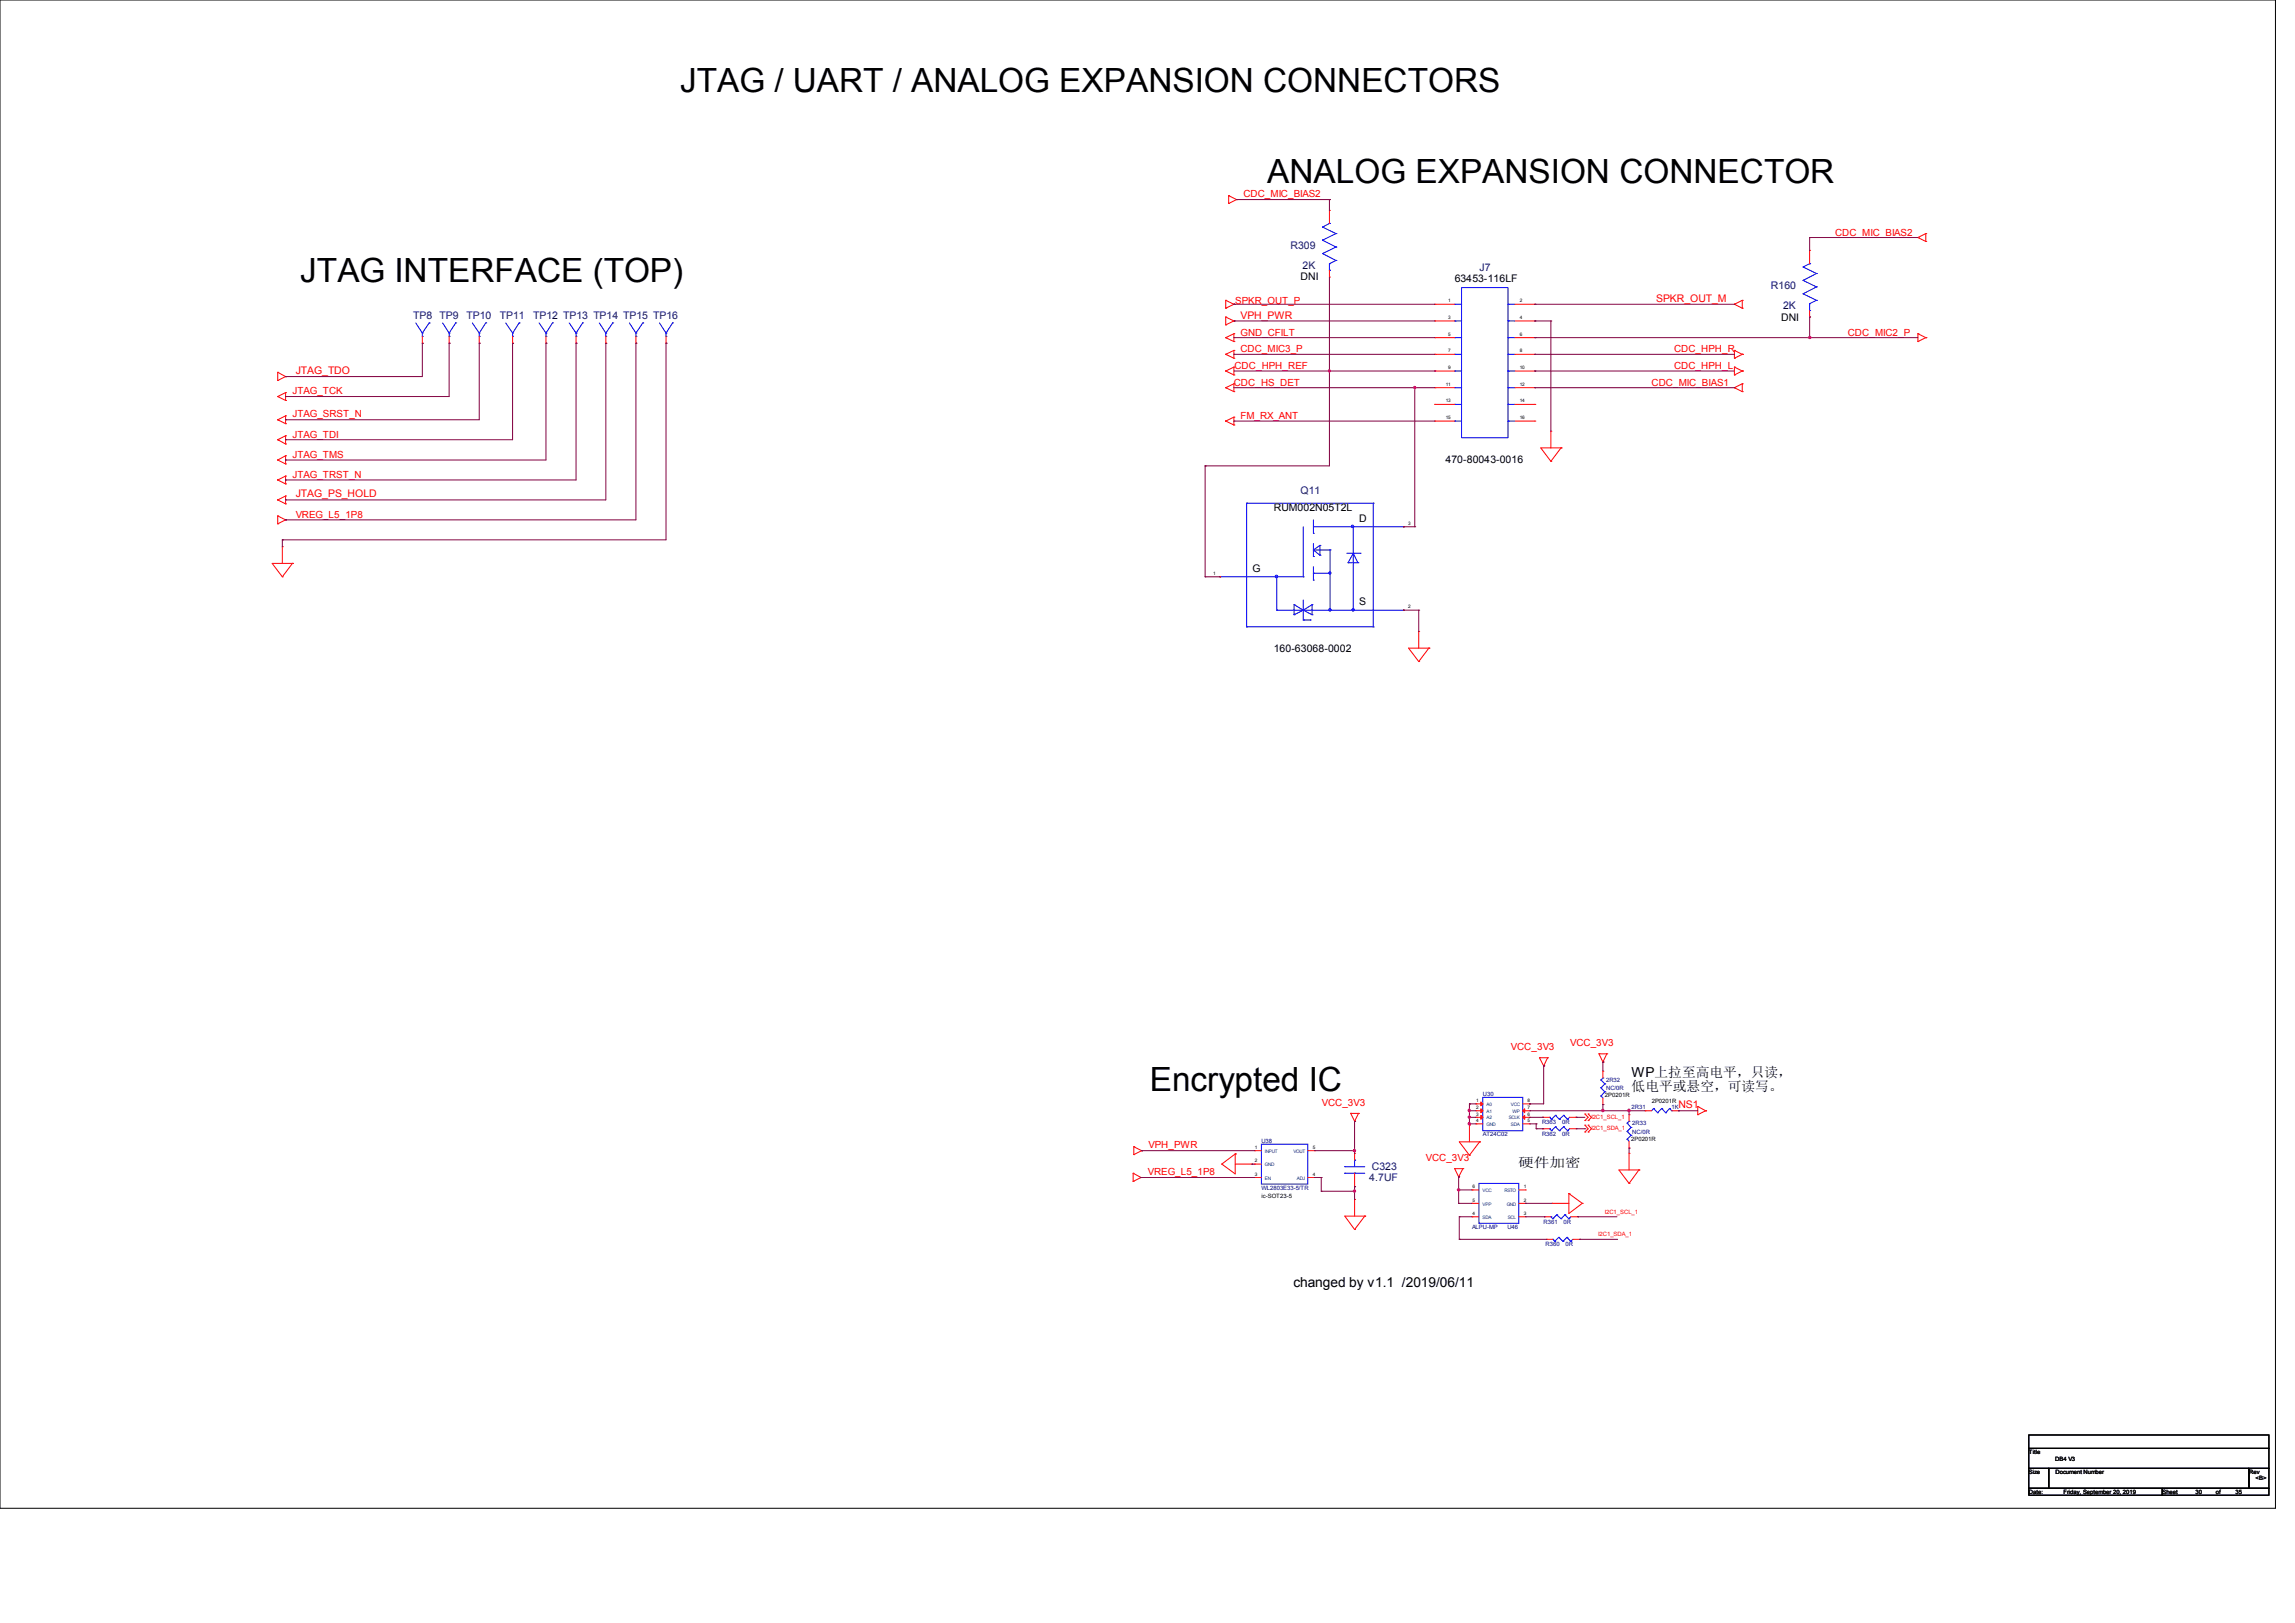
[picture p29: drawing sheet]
<svg xmlns="http://www.w3.org/2000/svg" width="297mm" height="210mm" viewBox="0 0 297 210" stroke-linecap="round" stroke-linejoin="round" font-family="sans-serif">
<defs><g id="words">
<g font-size="4.3">
<text x="88" y="11.9">JTAG / UART / ANALOG EXPANSION CONNECTORS</text>
<text x="164" y="23.7">ANALOG EXPANSION CONNECTOR</text>
<text x="38.9" y="36.5">JTAG INTERFACE (TOP)</text>
<text x="148.8" y="141.1">Encrypted IC</text>
</g>
<g font-size="1.8">
<text x="211.2" y="139.4">WP上拉至高电平，只读，</text>
<text x="211.2" y="141.2">低电平或悬空，可读写。</text>
<text x="167.4" y="166.5">changed by v1.1 /2019/06/11</text>
</g>
<text font-size="1.7" x="196.5" y="151">硬件加密</text>
<g font-size="1.4" fill="#000080">
<text x="167" y="32.2">R309</text>
<text x="168.6" y="34.8">2K</text>
<text x="191.5" y="35.1">J7</text>
<text x="53.5" y="41.2">TP8</text>
<text x="56.9" y="41.2">TP9</text>
<text x="60.4" y="41.2">TP10</text>
<text x="64.7" y="41.2">TP11</text>
<text x="69" y="41.2">TP12 TP13 TP14 TP15 TP16</text>
<text x="229.2" y="37.4">R160</text>
<text x="230.8" y="40">2K</text>
<text x="168.3" y="63.9">Q11</text>
<text x="177.2" y="152.9">4.7UF</text>
<text x="177.5" y="151.3">C323</text>
</g>
<g font-size="1.4" fill="#f00">
<text x="160.5" y="41.2">VPH_PWR</text>
<text x="214.3" y="39.1">SPKR_OUT_M</text>
<text x="38.3" y="48.4">JTAG_TDO</text>
<text x="38.3" y="64.3">JTAG_PS_HOLD</text>
<text x="217.2" y="143.4">NS1</text>
</g>
<g font-size="1.4">
<text x="168.3" y="36.3">DNI</text>
<text x="188.3" y="36.4">63453-116LF</text>
<text x="230.5" y="41.5">DNI</text>
<text x="187.1" y="59.9">470-80043-0016</text>
<text x="164.8" y="66.1">RUM002N05T2L</text>
<text x="175.9" y="67.6">D</text>
<text x="162.1" y="74">G</text>
<text x="175.9" y="78.3">S</text>
<text x="164.8" y="84.4">160-63068-0002</text>
</g>
<g font-size="1.3" fill="#f00">
<text x="160.9" y="25.5">CDC_MIC_BIAS2</text>
<text x="237.5" y="30.5">CDC_MIC_BIAS2</text>
<text x="159.8" y="39.3">SPKR_OUT_P</text>
<text x="159.8" y="47.8">CDC_HPH_REF</text>
<text x="160.5" y="45.6">CDC_MIC3_P</text>
<text x="160.5" y="43.4">GND_CFILT</text>
<text x="216.7" y="47.8">CDC_HPH_L</text>
<text x="216.7" y="45.6">CDC_HPH_R</text>
<text x="239.1" y="43.4">CDC_MIC2_P</text>
<text x="37.8" y="51">JTAG_TCK</text>
<text x="159.7" y="49.9">CDC_HS_DET</text>
<text x="213.7" y="49.9">CDC_MIC_BIAS1</text>
<text x="37.8" y="54">JTAG_SRST_N</text>
<text x="37.8" y="59.2">JTAG_TMS</text>
<text x="37.8" y="56.6">JTAG_TDI</text>
<text x="160.5" y="54.2">FM_RX_ANT</text>
<text x="37.8" y="61.8">JTAG_TRST_N</text>
<text x="38.3" y="67">VREG_L5_1P8</text>
<text x="195.5" y="135.9">VCC_3V3</text>
<text x="203.2" y="135.4">VCC_3V3</text>
<text x="171.1" y="143.1">VCC_3V3</text>
<text x="148.6" y="148.6">VPH_PWR</text>
<text x="148.5" y="152.1">VREG_L5_1P8</text>
<text x="184.5" y="150.2">VCC_3V3</text>
</g>
<g font-size=".8" fill="#000080">
<text x="191.9" y="141.8">U30</text>
<text x="207.9" y="140">2R32</text>
<text x="207.9" y="141.1">NC/0R</text>
<text x="211.2" y="143.6">2R31</text>
<text x="216.3" y="143.6">1K</text>
<text x="163.2" y="147.9">U38</text>
<text x="191.9" y="146.9">AT24C02</text>
<text x="199.6" y="146.9">R362</text>
<text x="199.6" y="145.5">R363</text>
<text x="202.2" y="146.9">0R</text>
<text x="202.2" y="145.5">0R</text>
<text x="211.2" y="145.6">2R33</text>
<text x="211.2" y="146.7">NC/0R</text>
<text x="163.2" y="153.9">WL2803E33-5/TR</text>
<text x="190.5" y="159">ALPU-MP</text>
<text x="195.1" y="159">U46</text>
<text x="199.8" y="158.3">R361</text>
<text x="200" y="161.2">R360</text>
<text x="202.3" y="158.3">0R</text>
<text x="202.6" y="161.2">0R</text>
</g>
<g font-size=".8">
<text x="207.7" y="142">2P0201R</text>
<text x="213.8" y="142.7">2P0201R</text>
<text x="211.1" y="147.6">2P0201R</text>
<text x="163.2" y="155">ic-SOT23-5</text>
<text x="262.6" y="188.1">Title</text>
<text x="262.6" y="190.7">Size</text>
<text x="266" y="189">DB4 V3</text>
<text x="266" y="190.7">Document Number</text>
<text x="291.1" y="190.7">Rev</text>
<text x="291.9" y="191.6">&lt;B&gt;</text>
<text x="262.6" y="193.3">Date:</text>
<text x="267" y="193.3">Friday, September 20, 2019</text>
<text x="279.8" y="193.3">Sheet</text>
<text x="284.1" y="193.3">30</text>
<text x="286.7" y="193.3">of</text>
<text x="289.3" y="193.3">35</text>
</g>
<g font-size=".8" fill="#f00">
<text x="205.9" y="146.2">I2C1_SDA_1</text>
<text x="205.9" y="144.8">I2C1_SCL_1</text>
<text x="206.8" y="160">I2C1_SDA_1</text>
<text x="207.7" y="157.1">I2C1_SCL_1</text>
</g>
<g font-size=".6">
<text x="187.4" y="39.1">1</text>
<text x="187.4" y="41.3">3</text>
<text x="196.7" y="39.1">2</text>
<text x="196.7" y="41.3">4</text>
<text x="187.4" y="43.4">5</text>
<text x="187.4" y="45.6">7</text>
<text x="187.4" y="47.8">9</text>
<text x="196.7" y="43.4">6</text>
<text x="196.7" y="45.6">8</text>
<text x="196.7" y="47.8">10</text>
<text x="187.1" y="49.9">11</text>
<text x="187.1" y="52.1">13</text>
<text x="196.7" y="49.9">12</text>
<text x="196.7" y="52.1">14</text>
<text x="187.1" y="54.2">15</text>
<text x="196.7" y="54.2">16</text>
<text x="182.2" y="67.9">3</text>
<text x="157" y="74.4">1</text>
<text x="182.2" y="78.7">2</text>
<text x="191" y="142.6">1</text>
<text x="191" y="143.5">2</text>
<text x="197.7" y="143.5">7</text>
<text x="197.7" y="142.6">8</text>
<text x="162.4" y="148.7">1</text>
<text x="169.9" y="148.7">5</text>
<text x="191" y="144.3">3</text>
<text x="191" y="145.2">4</text>
<text x="197.7" y="145.2">5</text>
<text x="197.7" y="144.3">6</text>
<text x="162.4" y="150.4">2</text>
<text x="162.4" y="152.1">3</text>
<text x="169.9" y="152.1">4</text>
<text x="190.5" y="155.5">5</text>
<text x="190.5" y="153.7">6</text>
<text x="197.2" y="153.7">1</text>
<text x="197.2" y="155.5">2</text>
<text x="190.5" y="157.2">4</text>
<text x="197.2" y="157.2">3</text>
</g>
<g font-size=".6" fill="#004080">
<text x="192.4" y="143.1">A0</text>
<text x="195.5" y="143.1">VCC</text>
<text x="163.7" y="149.2">INPUT</text>
<text x="167.4" y="149.2">VOUT</text>
<text x="192.4" y="144">A1</text>
<text x="192.4" y="144.8">A2</text>
<text x="192.4" y="145.7">GND</text>
<text x="195.2" y="144.8">SCLK</text>
<text x="195.5" y="145.7">SDA</text>
<text x="195.7" y="144">WP</text>
<text x="163.7" y="150.9">GND</text>
<text x="163.7" y="152.6">EN</text>
<text x="167.8" y="152.6">ADJ</text>
<text x="191.9" y="156">VPP</text>
<text x="191.9" y="154.2">VCC</text>
<text x="194.7" y="154.2">RSTO</text>
<text x="195" y="156">GND</text>
<text x="191.9" y="157.7">SDA</text>
<text x="195.1" y="157.7">SCL</text>
</g>
</g></defs>
<path d="M0 0h294.5v195.2h-294.5zM262.6 185.7h31v1.7h-31zM262.6 187.4h31v2.6h-31zM262.6 190h2.5v2.6h-2.5zM262.6 192.6h17.2v.9h-17.2zM265.1 190h25.9v2.6h-25.9zM279.8 192.6h13.8v.9h-13.8zM291 190h2.6v2.6h-2.6z" fill="none" stroke="#000" stroke-width=".13"/>
<g fill="none" stroke="#f00" stroke-width=".13">
<path d="M158.6 38.9h.1M158.6 39.9h.1M158.6 38.9l1.1 .5M158.6 38.9v1M159 25.3h.1M159 26.3h.1M159 25.3l1 .5M159 25.3v1M159.7 39.4h.1M159.7 39.4l-1.1 .5M160 25.8h.1M160 25.8l-1 .5"/>
<path d="M172 27.2h.1M172 35.9h.1M172 27.2v1.7M172 35v.9M185.7 39.4h.1M185.7 39.4h2.6M196 39.4h2.6M198.6 39.4h.1M224.5 39.4h.1M224.5 39.4l1 .5M225.5 38.9h.1M225.5 39.9h.1"/>
<path d="M225.5 38.9l-1 .5M225.5 38.9v1M234.2 32.4h.1M234.2 32.4v1.7M248.2 30.7h.1M248.2 30.7l1 .5M249.2 30.2h.1M249.2 31.2h.1M249.2 30.2l-1 .5M249.2 30.2v1M35.9 48.2h.1M35.9 49.2h.1"/>
<path d="M35.9 54.3h.1M35.9 59.5h.1M35.9 56.9h.1M35.9 51.3h.1M35.9 48.2v1M35.9 48.2l1.1 .5M35.9 54.3l1.1 .5M35.9 59.5l1.1 .5M35.9 56.9l1.1 .5M35.9 51.3l1.1 .5M37 48.7h.1M37 53.8h.1"/>
<path d="M37 54.8h.1M37 59h.1M37 56.4h.1M37 57.4h.1M37 50.8h.1M37 51.8h.1M37 48.7l-1.1 .5M37 53.8l-1.1 .5M37 50.8v1M37 53.8v1M37 56.4v1M37 59v1"/>
<path d="M37 59l-1.1 .5M37 56.4l-1.1 .5M37 50.8l-1.1 .5M54.7 44.4h.1M54.7 43.5v.9M58.1 44.4h.1M58.1 43.5v.9M62 44.4h.1M62 43.5v.9M66.3 44.4h.1M66.3 43.5v.9M70.7 44.4h.1"/>
<path d="M70.7 43.5v.9M74.5 44.4h.1M74.5 43.5v.9M78.4 44.4h.1M78.4 43.5v.9M82.3 44.4h.1M82.3 43.5v.9M86.2 44.4h.1M86.2 43.5v.9M158.6 48h.1M158.6 50.2h.1M158.6 41h.1"/>
<path d="M158.6 42h.1M158.6 45.8h.1M158.6 43.7h.1M158.6 54.5h.1M158.6 48l1.1 .5M158.6 41v1M158.6 50.2l1.1 .5M158.6 41l1.1 .5M158.6 45.8l1.1 .6M158.6 43.7l1.1 .5M158.6 54.5l1.1 .5M159.7 47.5h.1"/>
<path d="M159.7 48.5h.1M159.7 49.7h.1M159.7 50.7h.1M159.7 41.5h.1M159.7 45.3h.1M159.7 46.4h.1M159.7 43.2h.1M159.7 44.2h.1M159.7 54h.1M159.7 55h.1M159.7 47.5l-1.1 .5M159.7 43.2v1"/>
<path d="M159.7 45.3v1.1M159.7 47.5v1M159.7 49.7v1M159.7 54v1M159.7 49.7l-1.1 .5M159.7 41.5l-1.1 .5M159.7 45.3l-1.1 .5M159.7 43.2l-1.1 .5M159.7 54l-1.1 .5M185.7 41.5h.1M185.7 43.7h.1M185.7 45.8h.1"/>
<path d="M185.7 48h.1M185.7 50.2h.1M185.7 52.3h.1M185.7 54.5h.1M185.7 41.5h2.6M185.7 43.7h2.6M185.7 45.8h2.6M185.7 48h2.6M185.7 50.2h2.6M185.7 52.3h2.6M185.7 54.5h2.6M196 41.5h2.6"/>
<path d="M196 43.7h2.6M196 45.8h2.6M196 48h2.6M196 50.2h2.6M196 52.3h2.6M196 54.5h2.6M198.6 41.5h.1M198.6 43.7h.1M198.6 45.8h.1M198.6 48h.1M198.6 50.2h.1M198.6 52.3h.1"/>
<path d="M198.6 54.5h.1M200.7 55.8h.1M200.7 59.7h.1M200.7 55.8v2.2M202 58h.1M202 58h-2.6l1.3 1.7M202 58l-1.3 1.7M224.5 47.5h.1M224.5 48.5h.1M224.5 45.3h.1M224.5 46.4h.1M224.5 50.2h.1"/>
<path d="M224.5 47.5l1 .5M224.5 45.3v1.1M224.5 47.5v1M224.5 45.3l1 .5M224.5 50.2l1 .5M225.5 48h.1M225.5 45.8h.1M225.5 49.7h.1M225.5 50.7h.1M225.5 48l-1 .5M225.5 49.7v1M225.5 45.8l-1 .6"/>
<path d="M225.5 49.7l-1 .5M234.2 41h.1M234.2 40.2v.8M248.2 43.2h.1M248.2 44.2h.1M248.2 43.2l1 .5M248.2 43.2v1M249.2 43.7h.1M249.2 43.7l-1 .5M35.9 66.8h.1M35.9 67.8h.1M35.9 62.1h.1"/>
<path d="M35.9 64.7h.1M35.9 66.8l1.1 .5M35.9 66.8v1M35.9 62.1l1.1 .5M35.9 64.7l1.1 .5M36.5 70.7h.1M36.5 74.6h.1M36.5 70.7v2.2M37 67.3h.1M37 60h.1M37 61.6h.1M37 62.6h.1"/>
<path d="M37 64.2h.1M37 65.2h.1M37 67.3l-1.1 .5M37 61.6v1M37 64.2v1M37 61.6l-1.1 .5M37 64.2l-1.1 .5M37.8 72.9h.1M37.8 72.9h-2.6l1.3 1.7M37.8 72.9l-1.3 1.7M157.9 74.6h.1M181.6 79h.1"/>
<path d="M181.6 68.2h.1M183.6 81.7h.1M183.6 85.6h.1M183.6 81.7v2.2M184.9 83.9h.1M184.9 83.9h-2.6l1.3 1.7M184.9 83.9l-1.3 1.7M199.2 136.9h.1M199.2 136.9h1.1M199.2 136.9l.6 1M199.8 137.9h.1M200.3 136.9h.1"/>
<path d="M200.3 136.9l-.5 1M206.9 136.4h.1M206.9 136.4h1M206.9 136.4l.5 1M207.4 137.4h.1M207.4 138.6h.1M207.4 138.6v.9M207.9 136.4h.1M207.9 136.4l-.5 1M146.6 151.8h.1M146.6 152.9h.1M146.6 151.8l1.1 .6"/>
<path d="M146.6 151.8v1.1M146.7 148.4h.1M146.7 149.4h.1M146.7 148.4l1 .5M146.7 148.4v1M147.7 152.4h.1M147.7 152.4l-1.1 .5M147.7 148.9h.1M147.7 148.9l-1 .5M158.1 150.6h.1M159.9 149.3h.1M159.9 150.6h2.1"/>
<path d="M159.9 149.3v2.6l-1.8-1.3M159.9 149.3l-1.8 1.3M162 150.6h.1M162.3 148.9h.1M162.3 150.6h.1M162.3 152.4h.1M162.3 150.6h.9M162.3 148.9h.9M162.3 152.4h.9M169.2 148.9h.9M169.2 152.4h.9M170.1 152.4h.1"/>
<path d="M170.1 148.9h.1M174.8 144.1h.1M174.8 144.1h1M174.8 144.1l.5 1M175.3 155.2h.1M175.3 159.1h.1M175.3 145.1h.1M175.3 153.5h.1M175.3 149.2h.1M175.3 149.2v.9M175.3 151.8v1.7M175.3 155.2v2.2"/>
<path d="M175.8 144.1h.1M175.8 144.1l-.5 1M176.6 157.4h.1M176.6 157.4h-2.6l1.3 1.7M176.6 157.4l-1.3 1.7M188.3 151.2h.1M188.3 151.2h1M188.3 151.2l.5 1.1M188.8 152.3h.1M189.3 151.2h.1M189.3 151.2l-.5 1.1M190.2 145.6h.1"/>
<path d="M190.2 149.5h.1M190.2 145.6v2.1M190.5 157.4h.1M190.5 155.7h.1M190.5 154h.1M190.5 155.7h.9M190.5 154h.9M190.5 157.4h.9M191 142.8h.1M191 143.7h.1M191 144.6h.1M191 145.4h.1"/>
<path d="M191 143.7h.9M191 144.6h.9M191 142.8h.9M191 145.4h.9M191.5 147.7h.1M191.5 147.7h-2.7l1.4 1.8M191.5 147.7l-1.3 1.8M196.6 155.7h.8M196.6 154h.8M196.6 157.4h.8M197.1 143.7h.9M197.1 144.6h.9"/>
<path d="M197.1 142.8h.9M197.1 145.4h.9M197.4 154h.1M197.4 155.7h.1M197.4 157.4h.1M198 145.4h.1M198 144.6h.1M198 143.7h.1M198 142.8h.1M199.6 146h.1M199.6 144.6h.1M199.6 146h.9"/>
<path d="M199.6 144.6h.9M199.9 157.4h.1M199.9 157.4h.8M200.9 155.7h.1M200.9 155.7h2.1M203 154.4h.1M203 154.4v2.6l1.8-1.3M203 154.4l1.8 1.3M203.1 146h.9M203.1 144.6h.9M203.3 157.4h.9M204 146h.1"/>
<path d="M204 144.6h.1M204.2 157.4h.1M204.8 155.7h.1M205.1 146.5h.1M205.1 145.6h.1M205.1 145h.1M205.1 144.1h.1M205.1 145.6l.4 .4-.4 .5M205.1 144.1l.4 .5-.4 .4M205.5 146.5h.1M205.5 145.6h.1M205.5 145h.1"/>
<path d="M205.5 144.1h.1M205.5 145.6l.5 .4-.5 .5M205.5 144.1l.5 .5-.5 .4M207.4 142.9h.1M207.4 142.1v.8M210.8 149.2h.1M210.8 153.1h.1M210.8 148.5h.1M210.8 144.2h.1M210.8 144.2v.9M210.8 147.7v.8M210.8 149.2v2.2"/>
<path d="M212.1 151.4h.1M212.1 151.4h-2.6l1.3 1.7M212.1 151.4l-1.3 1.7M212.9 143.7h.1M212.9 143.7h.8M216.3 143.7h.9M217.2 143.7h.1M219.7 143.2h.1M219.7 144.2h.1M219.7 143.2l1 .5M219.7 143.2v1M220.7 143.7h.1"/>
<path d="M220.7 143.7l-1 .5M200.1 160.4h.1M200.1 160.4h.9M203.5 160.4h.9M204.4 160.4h.1"/>
</g>
<g fill="none" stroke="#00f" stroke-width=".13">
<path d="M171.2 29.4h.1M171.2 31.1h.1M171.2 32.8h.1M171.2 29.4l1.7 .8M171.2 31.1l1.7 .9M171.2 32.8l1.7 .9M172 28.9h.1M172 35h.1M172 34.1h.1M172 28.9l-.8 .5M172 34.1v.9M172.9 30.2h.1"/>
<path d="M172.9 32h.1M172.9 33.7h.1M172.9 30.2l-1.7 .9M172.9 32l-1.7 .8M172.9 33.7l-.9 .4M188.3 39.4h.1M188.3 39.4h.8M189.1 37.2h6.1v19.4h-6.1zM195.2 39.4h.1M195.2 39.4h.8M233.3 34.5h.1M233.3 36.3h.1"/>
<path d="M233.3 38h.1M233.3 34.5l1.8 .9M233.3 36.3l1.8 .8M233.3 38l1.8 .9M234.2 34.1h.1M234.2 39.3h.1M234.2 34.1l-.9 .4M234.2 39.3v.9M235.1 35.4h.1M235.1 37.1h.1M235.1 38.9h.1M235.1 35.4l-1.8 .9"/>
<path d="M235.1 37.1l-1.8 .9M235.1 38.9l-.9 .4M53.8 41.8l.9 1.3M54.7 43.5h.1M54.7 43.1h.1M54.7 43.1v.4M55.5 41.8h.1M55.5 41.8l-.8 1.3M57.3 41.8l.8 1.3M58.1 43.5h.1M58.1 43.1h.1M58.1 43.1v.4"/>
<path d="M59 41.8h.1M59 41.8l-.9 1.3M61.1 41.8l.9 1.3M62 43.5h.1M62 43.1h.1M62 43.1v.4M62.9 41.8h.1M62.9 41.8l-.9 1.3M65.4 41.8l.9 1.3M66.3 43.5h.1M66.3 43.1h.1M66.3 43.1v.4"/>
<path d="M67.2 41.8h.1M67.2 41.8l-.9 1.3M69.8 41.8l.9 1.3M70.7 43.5h.1M70.7 43.1h.1M70.7 43.1v.4M71.5 41.8h.1M71.5 41.8l-.8 1.3M73.7 41.8l.8 1.3M74.5 43.5h.1M74.5 43.1h.1M74.5 43.1v.4"/>
<path d="M75.4 41.8h.1M75.4 41.8l-.9 1.3M77.6 41.8l.8 1.3M78.4 43.5h.1M78.4 43.1h.1M78.4 43.1v.4M79.3 41.8h.1M79.3 41.8l-.9 1.3M81.4 41.8l.9 1.3M82.3 43.5h.1M82.3 43.1h.1M82.3 43.1v.4"/>
<path d="M83.2 41.8h.1M83.2 41.8l-.9 1.3M85.3 41.8l.9 1.3M86.2 43.5h.1M86.2 43.1h.1M86.2 43.1v.4M87 41.8h.1M87 41.8l-.8 1.3M188.3 54.5h.1M188.3 52.3h.1M188.3 50.2h.1M188.3 48h.1"/>
<path d="M188.3 45.8h.1M188.3 43.7h.1M188.3 41.5h.1M188.3 54.5h.8M188.3 52.3h.8M188.3 50.2h.8M188.3 48h.8M188.3 45.8h.8M188.3 43.7h.8M188.3 41.5h.8M195.2 54.5h.1M195.2 52.3h.1"/>
<path d="M195.2 50.2h.1M195.2 48h.1M195.2 45.8h.1M195.2 43.7h.1M195.2 41.5h.1M195.2 54.5h.8M195.2 52.3h.8M195.2 50.2h.8M195.2 48h.8M195.2 45.8h.8M195.2 43.7h.8M195.2 41.5h.8"/>
<path d="M234.2 40.2h.1M157.9 74.6h.1M157.9 74.6h10.8M161.3 65.1h.1M161.3 65.1v16M161.3 65.1h16.4M165.2 79h.1M165.2 79h16.4M165.2 74.6v4.4M167.5 78.2h.1M167.5 79.5h.1M167.5 78.2l1.2 .8"/>
<path d="M167.5 78.2v1.3M168.7 79h.1M168.7 74.6h.1M168.7 68.2v6.4M168.7 77.6v2.6M168.7 79l1.1 .5M168.7 79l-1.2 .5M169.8 78.2h.1M169.8 79.5h.1M169.8 78.2l-1.1 .8M169.8 78.2v1.3M170 71.2h.1"/>
<path d="M170 74.2h.1M170 75.1h.1M170 72h.1M170 69h.1M170 68.2h11.6M170 71.2l.8 .6M170 74.2h2.1M170 71.2h2.1M170 67.3v1.7M170 70.3v1.7M170 73.3v1.8M170.8 70.6h.1"/>
<path d="M170.8 71.8h.1M170.8 70.6l-.8 .6M170.8 70.6v1.2M172.1 71.2h.1M172.1 79h.1M172.1 71.2v7.8M174.3 71.6h1.7M174.5 72.8h.1M174.5 72.8h1.2M175.1 79h.1M175.1 71.6h.1M175.1 68.2h.1"/>
<path d="M175.1 71.6l-.6 1.2M175.1 71.6l.6 1.2M175.1 68.2v10.8M175.7 72.8h.1M176 71.6h.1M177.7 65.1h.1M177.7 65.1v16M181.6 79h.1M181.6 68.2h.1M161.3 81.1h.1M161.3 81.1h16.4M168.7 80.2h.1"/>
<path d="M168.7 80.2h.8M169.5 80.2h.1M177.7 81.1h.1M207.2 139.7h.1M207.2 139.7l.5 .6M207.4 139.5h.1M207.4 139.5l-.2 .2M163.2 148h6v5.2h-6zM174 151.8h.1M174 151h.1M174 151.8h2.6M174 151h2.6"/>
<path d="M175.3 151.8h.1M175.3 150.1h.1M175.3 150.1v.9M191.4 153.1h5.2v5.2h-5.2zM191.9 142h5.2v4.3h-5.2zM200.5 146h.1M200.5 144.6h.1M200.5 146l.3 .3M200.5 144.6l.3 .2M200.7 157.4h.1M200.7 157.4l.3 .3M200.8 146.3h.1"/>
<path d="M200.8 144.8h.1M201 157.7h.1M201.3 145.8h.1M201.3 144.3h.1M201.3 145.8l.5 .5M201.3 145.8l-.5 .5M201.3 144.3l.5 .5M201.3 144.3l-.5 .5M201.5 157.2h.1M201.5 157.2l.5 .5M201.5 157.2l-.5 .5M201.8 146.3h.1"/>
<path d="M201.8 144.8h.1M202 157.7h.1M202.4 145.8h.1M202.4 144.3h.1M202.4 145.8l.5 .5M202.4 145.8l-.6 .5M202.4 144.3l.5 .5M202.4 144.3l-.6 .5M202.5 157.2h.1M202.5 157.2l.5 .5M202.5 157.2l-.5 .5M202.9 146.3h.1"/>
<path d="M202.9 144.8h.1M203 157.7h.1M203.1 146l-.2 .3M203.1 144.6l-.2 .2M203.3 157.4l-.3 .3M207.2 141.8h.1M207.2 140.8h.1M207.2 141.8l.2 .3M207.2 140.8l.5 .5M207.7 141.3h.1M207.7 140.3h.1M207.7 141.3l-.5 .5"/>
<path d="M207.7 140.3l-.5 .5M210.6 147.4h.1M210.6 146.4h.1M210.6 145.3h.1M210.6 147.4l.2 .3M210.6 146.4l.5 .5M210.6 145.3l.5 .6M210.8 145.1h.1M210.8 145.1l-.2 .2M211.1 146.9h.1M211.1 145.9h.1M211.1 146.9l-.5 .5"/>
<path d="M211.1 145.9l-.5 .5M214 143.4h.1M214 143.4l-.3 .3M214 143.4l.5 .6M214.5 144h.1M215.1 143.4h.1M215.1 143.4l-.6 .6M215.1 143.4l.5 .6M215.6 144h.1M216.1 143.4h.1M216.1 143.4l-.5 .6M216.1 143.4l.2 .3"/>
<path d="M216.3 143.7h.1M201 160.4h.1M201 160.4l.2 .2M201.2 160.6h.1M201.7 160.1h.1M201.7 160.1l.6 .5M201.7 160.1l-.5 .5M202.3 160.6h.1M202.8 160.1h.1M202.8 160.1l.5 .5M202.8 160.1l-.5 .5M203.3 160.6h.1"/>
<path d="M203.5 160.4l-.2 .2"/>
<circle cx="165.2" cy="74.6" r=".17"/>
<circle cx="172.1" cy="78.9" r=".16"/>
<circle cx="172.1" cy="74.1" r=".15"/>
<circle cx="175" cy="68.1" r=".16"/>
<circle cx="175.1" cy="78.9" r=".16"/>
</g>
<g fill="#f00" stroke="#f00" stroke-width=".13">
<path d="M191.6 142.6l.3 .2-.3 .3z"/>
<path d="M191.6 143.5l.3 .2-.3 .3z"/>
<path d="M191.6 144.3l.3 .3-.3 .2z"/>
<path d="M197.1 144.6l.2-.3v.5z"/>
<path d="M197.1 143.7l.2-.2v.5z"/>
</g>
<g fill="none" stroke="#800040" stroke-width=".13">
<path d="M159.7 39.4h.1M159.7 39.4h26M160 25.8h12M172 25.8h.1M172 35.9v24.4h-16M172 25.8v1.4M198.6 39.4h.1M198.6 39.4h25.9M234.2 30.7h.1M234.2 30.7v1.7M234.2 30.7h14M37 48.7h.1"/>
<path d="M37 51.3h.1M37 56.9h.1M37 59.5h.1M37 54.3h.1M54.7 44.4h.1M54.7 44.4v4.3h-17.7M58.1 44.4h.1M58.1 44.4v6.9h-21.1M62 44.4h.1M62 44.4v9.9h-25M66.3 44.4h.1M66.3 44.4v12.5h-29.3"/>
<path d="M70.7 44.4h.1M70.7 44.4v15.1h-33.7M74.5 44.4h.1M74.5 44.4v17.7h-37.5M78.4 44.4h.1M78.4 44.4v20.3h-41.4M82.3 44.4h.1M82.3 44.4v22.9h-45.3M86.2 44.4h.1M86.2 44.4v25.4h-49.7M159.7 43.7h.1M159.7 45.8h.1"/>
<path d="M159.7 41.5h.1M159.7 54.5h.1M159.7 43.7h26M159.7 50.2h26M159.7 45.8h26M159.7 48h26M159.7 41.5h26M159.7 54.5h26M172 48h.1M183.1 50.2h.1M183.1 50.2v18M185.7 48h.1"/>
<path d="M198.6 43.7h.1M198.6 50.2h.1M198.6 48h.1M198.6 45.8h.1M198.6 41.5h.1M198.6 43.7h49.6M198.6 50.2h25.9M198.6 45.8h25.9M198.6 48h25.9M198.6 41.5h2.1M200.7 41.5h.1M200.7 41.5v14.3"/>
<path d="M234.2 43.7h.1M234.2 41h.1M234.2 41v2.7M36.5 69.8h.1M36.5 69.8v.9M37 64.7h.1M37 67.3h.1M37 62.1h.1M156 74.6h.1M156 60.3h.1M156 74.6h1.9M156 60.3v14.3"/>
<path d="M181.6 79h.1M181.6 68.2h.1M181.6 79h2M181.6 68.2h1.5M183.1 68.2h.1M183.6 79h.1M183.6 79v2.7M199.8 137.9h.1M199.8 137.9v4.9h-1.8M207.4 137.4h.1M207.4 137.4v1.2M147.7 152.4h.1"/>
<path d="M147.7 152.4h14.6M147.7 148.9h.1M147.7 148.9h14.6M162 150.6h.1M162 150.6h.3M170.1 152.4h.1M170.1 148.9h5.2M170.1 152.4h.9M171 152.4h.1M171 154.1h.1M171 152.4v1.7M171 154.1h4.3"/>
<path d="M175.3 145.1h.1M175.3 148.9h.1M175.3 153.5h.1M175.3 154.1h.1M175.3 145.1v4.1M175.3 153.5v1.7M188.8 152.3h.1M188.8 154h.1M188.8 155.7h.1M188.8 152.3v3.4M188.8 154h1.7M188.8 155.7h1.7"/>
<path d="M188.8 157.4h.1M188.8 157.4h1.7M188.8 157.4v3M190.2 142.8h.1M190.2 143.7h.1M190.2 144.6h.1M190.2 145.4h.1M190.2 142.8v2.8M190.2 142.8h.8M190.2 143.7h.8M190.2 144.6h.8M190.2 145.4h.8"/>
<path d="M197.4 155.7h.1M197.4 155.7h3.5M197.4 157.4h2.5M198 142.8h.1M198 143.7h14.9M198 144.6h1.6M198 145.4h.8M198.8 145.4h.1M198.8 146h.1M198.8 145.4v.6M198.8 146h.8M199.6 144.6h.1"/>
<path d="M199.6 146h.1M199.9 157.4h.1M204 144.6h.1M204 144.6h1.1M204 146h1.1M204.2 157.4h.1M204.2 157.4h5.1M205.1 146h.1M207.4 143.7h.1M207.4 142.9h.1M207.4 142.9v.8M210.8 143.7h.1"/>
<path d="M210.8 148.5h.1M210.8 143.7v.5M210.8 148.5v.7M217.2 143.7h.1M217.2 143.7h2.5M188.8 160.4h.1M188.8 160.4h11.3M204.4 160.4h.1M204.4 160.4h4.9"/>
</g>
<g fill="#f0f" stroke="#f0f" stroke-width=".13">
<path d="M234.1 43.6h.2v.2h-.2z" fill-rule="evenodd"/>
<path d="M188.6 153.8h.3v.2h-.3z" fill-rule="evenodd"/>
<path d="M234.1 43.6h.2v.2h-.2z" fill-rule="evenodd"/>
<path d="M188.6 153.8h.3v.2h-.3z" fill-rule="evenodd"/>
<circle cx="172" cy="48" r=".15"/>
<circle cx="183.1" cy="50.1" r=".15"/>
<circle cx="190.1" cy="143.7" r=".16"/>
<circle cx="207.4" cy="143.7" r=".16"/>
<circle cx="190.1" cy="144.5" r=".15"/>
<circle cx="175.3" cy="148.9" r=".15"/>
<circle cx="190.1" cy="145.4" r=".15"/>
<circle cx="175.3" cy="154.1" r=".15"/>
<circle cx="210.8" cy="143.7" r=".16"/>
</g>
<use href="#words"/>
</svg>
